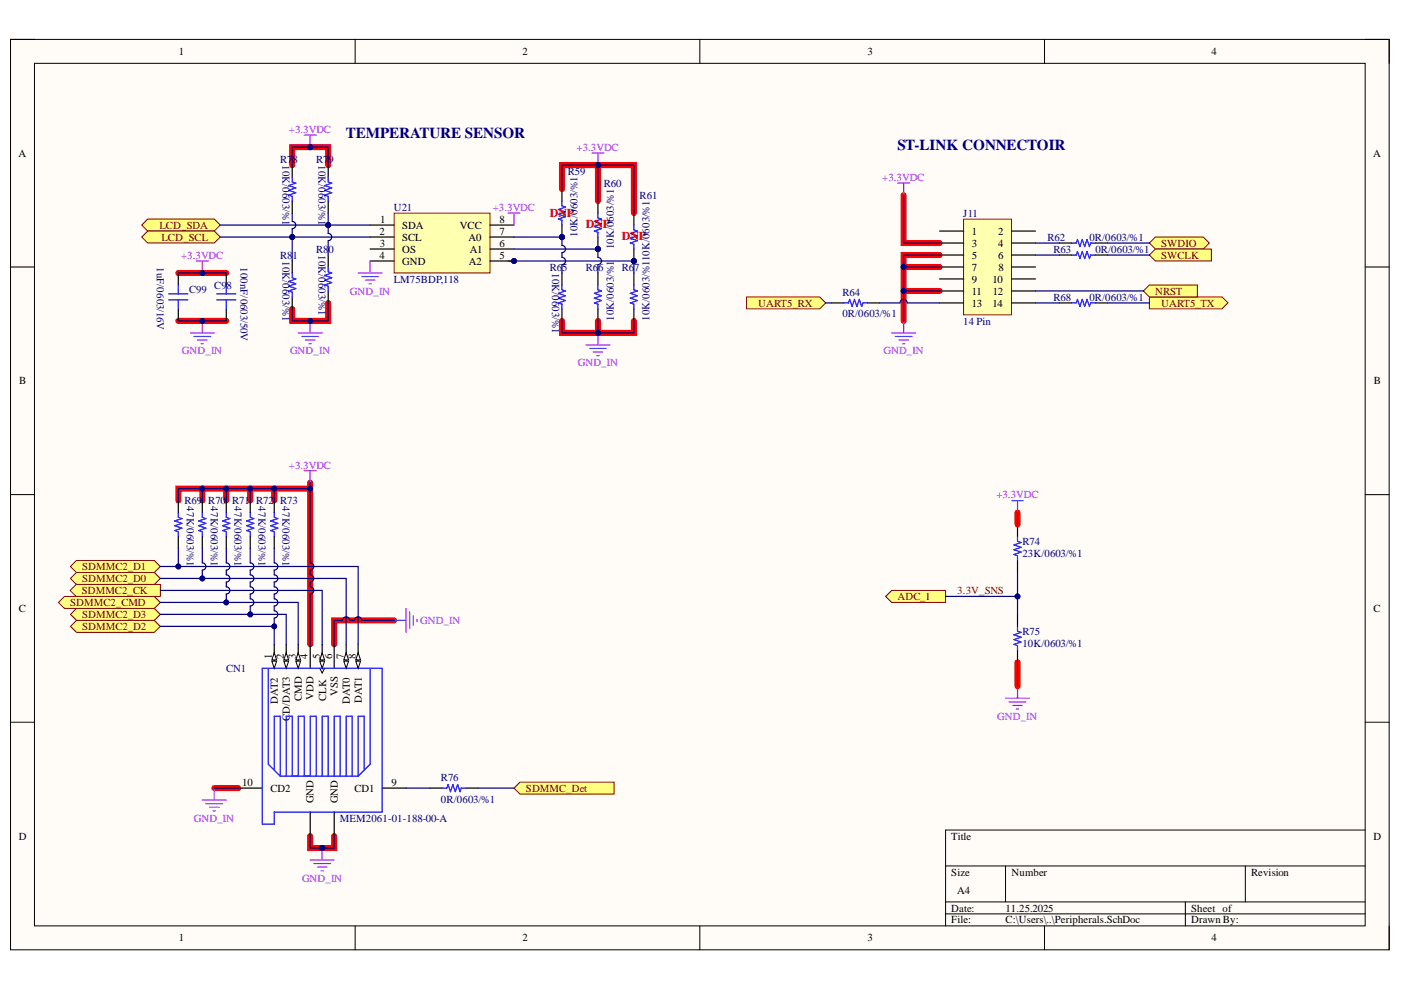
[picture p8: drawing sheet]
<svg xmlns="http://www.w3.org/2000/svg" width="297mm" height="210mm" viewBox="0 0 297 210" stroke-linecap="round" stroke-linejoin="round" font-family="sans-serif">
<defs><g id="words">
<g font-size="3.2" fill="#000080">
<text x="73.4" y="29.2">TEMPERATURE SENSOR</text>
<text x="190.3" y="31.8">ST-LINK CONNECTOIR</text>
</g>
<g font-size="2.5" fill="#f00">
<text x="116.6" y="45.9">DNP</text>
<text x="124.2" y="48.4">DNP</text>
<text x="131.8" y="51">DNP</text>
</g>
<g font-size="2.3">
<text x="37.9" y="11.7">1</text>
<text x="110.7" y="11.7">2</text>
<text x="183.9" y="11.7">3</text>
<text x="256.9" y="11.7">4</text>
<text x="3.9" y="33.3">A</text>
<text x="291.1" y="33.3">A</text>
<text x="80.6" y="47.3">1</text>
<text x="105.9" y="47.3">8</text>
<text x="80.5" y="49.8">2</text>
<text x="80.5" y="52.3">3</text>
<text x="85.3" y="48.5">SDA</text>
<text x="85.3" y="51.1">SCL</text>
<text x="85.3" y="53.6">OS</text>
<text x="97.5" y="48.5">VCC</text>
<text x="99.3" y="51.1">A0</text>
<text x="99.6" y="53.6">A1</text>
<text x="105.9" y="52.3">6</text>
<text x="105.9" y="49.8">7</text>
<text x="206" y="49.8">1</text>
<text x="206" y="52.3">3</text>
<text x="211.6" y="49.8">2</text>
<text x="211.6" y="52.3">4</text>
<text x="80.5" y="54.9">4</text>
<text x="85.3" y="56.1">GND</text>
<text x="99.4" y="56.1">A2</text>
<text x="105.9" y="54.9">5</text>
<text x="206" y="54.9">5</text>
<text x="206" y="57.4">7</text>
<text x="206" y="59.9">9</text>
<text x="210.4" y="59.9">10</text>
<text x="211.6" y="54.9">6</text>
<text x="211.7" y="57.4">8</text>
<text x="206" y="62.5">11</text>
<text x="206" y="65">13</text>
<text x="210.4" y="65">14</text>
<text x="210.5" y="62.5">12</text>
<text x="4.1" y="81.5">B</text>
<text x="291.3" y="81.5">B</text>
<text x="4" y="129.8">C</text>
<text x="291.2" y="129.8">C</text>
<text x="57.6" y="139.7" transform="rotate(-90 57.6 139.7)">1</text>
<text x="60.2" y="139.7" transform="rotate(-90 60.2 139.7)">2</text>
<text x="62.7" y="139.7" transform="rotate(-90 62.7 139.7)">3</text>
<text x="65.2" y="139.7" transform="rotate(-90 65.2 139.7)">4</text>
<text x="67.9" y="139.7" transform="rotate(-90 67.9 139.7)">5</text>
<text x="70.4" y="139.7" transform="rotate(-90 70.4 139.7)">6</text>
<text x="72.9" y="139.7" transform="rotate(-90 72.9 139.7)">7</text>
<text x="75.5" y="139.7" transform="rotate(-90 75.5 139.7)">8</text>
<text x="58.9" y="149.2" transform="rotate(-90 58.9 149.2)">DAT2</text>
<text x="64" y="148.6" transform="rotate(-90 64 148.6)">CMD</text>
<text x="66.5" y="148.4" transform="rotate(-90 66.5 148.4)">VDD</text>
<text x="69.1" y="148.6" transform="rotate(-90 69.1 148.6)">CLK</text>
<text x="71.7" y="147.5" transform="rotate(-90 71.7 147.5)">VSS</text>
<text x="74.2" y="149.2" transform="rotate(-90 74.2 149.2)">DAT0</text>
<text x="76.7" y="149" transform="rotate(-90 76.7 149)">DAT1</text>
<text x="61.4" y="152.9" transform="rotate(-90 61.4 152.9)">CD/DAT3</text>
<text x="51.4" y="166.6">10</text>
<text x="57.4" y="167.9">CD2</text>
<text x="75.1" y="167.9">CD1</text>
<text x="83" y="166.6">9</text>
<text x="66.5" y="170.4" transform="rotate(-90 66.5 170.4)">GND</text>
<text x="71.7" y="170.4" transform="rotate(-90 71.7 170.4)">GND</text>
<text x="4" y="178">D</text>
<text x="201.7" y="178">Title</text>
<text x="291.2" y="178">D</text>
<text x="201.7" y="185.7">Size</text>
<text x="214.5" y="185.7">Number</text>
<text x="265.2" y="185.7">Revision</text>
<text x="203" y="189.5">A4</text>
<text x="201.7" y="193.3">Date:</text>
<text x="201.7" y="195.8">File:</text>
<text x="213.2" y="193.3">11.25.2025</text>
<text x="213.2" y="195.8">C:\Users\..\Peripherals.SchDoc</text>
<text x="252.5" y="193.3">Sheet of</text>
<text x="252.5" y="195.8">Drawn By:</text>
<text x="37.9" y="199.6">1</text>
<text x="110.7" y="199.6">2</text>
<text x="183.9" y="199.6">3</text>
<text x="256.9" y="199.6">4</text>
</g>
<g font-size="2.3" fill="#90f">
<text x="61.3" y="28.1">+3.3VDC</text>
<text x="122.3" y="32">+3.3VDC</text>
<text x="187.1" y="38.4">+3.3VDC</text>
<text x="104.5" y="44.7">+3.3VDC</text>
<text x="38.4" y="54.9">+3.3VDC</text>
<text x="74.2" y="62.5">GND_IN</text>
<text x="38.6" y="75.2">GND_IN</text>
<text x="61.5" y="75.2">GND_IN</text>
<text x="122.5" y="77.7">GND_IN</text>
<text x="187.3" y="75.2">GND_IN</text>
<text x="61.3" y="99.3">+3.3VDC</text>
<text x="211.3" y="105.7">+3.3VDC</text>
<text x="89.1" y="132.3">GND_IN</text>
<text x="211.4" y="152.7">GND_IN</text>
<text x="41.1" y="174.2">GND_IN</text>
<text x="64" y="186.9">GND_IN</text>
</g>
<g font-size="2.3" fill="#000080">
<text x="59.4" y="34.6">R7</text>
<text x="59.9" y="35" transform="rotate(90 59.9 35)">10K/0603/%1</text>
<text x="62" y="34.6">8</text>
<text x="67" y="34.6">R7</text>
<text x="67.5" y="35" transform="rotate(90 67.5 35)">10K/0603/%1</text>
<text x="69.6" y="34.6">9</text>
<text x="120.4" y="37.1">R59</text>
<text x="128" y="39.6">R60</text>
<text x="83.5" y="44.7">U21</text>
<text x="135.6" y="42.2">R61</text>
<text x="204.2" y="46">J11</text>
<text x="67" y="53.6">R8</text>
<text x="69.6" y="53.6">0</text>
<text x="122.4" y="50.2" transform="rotate(-90 122.4 50.2)">10K/0603/%1</text>
<text x="130.1" y="52.8" transform="rotate(-90 130.1 52.8)">10K/0603/%1</text>
<text x="222.1" y="51.1">R62</text>
<text x="223.4" y="53.6">R63</text>
<text x="231" y="51.1">0R/0603/%1</text>
<text x="232.2" y="53.6">0R/0603/%1</text>
<text x="33.2" y="56.6" transform="rotate(90 33.2 56.6)">1uF/0603/16V</text>
<text x="51" y="56.6" transform="rotate(90 51 56.6)">100nF/0603/50V</text>
<text x="59.4" y="54.9">R8</text>
<text x="59.9" y="55.4" transform="rotate(90 59.9 55.4)">10K/0603/%1</text>
<text x="62" y="54.9">1</text>
<text x="67.5" y="54.1" transform="rotate(90 67.5 54.1)">10K/0603/%1</text>
<text x="83.5" y="59.9">LM75BDP,118</text>
<text x="116.6" y="57.4">R65</text>
<text x="117.1" y="57.9" transform="rotate(90 117.1 57.9)">10K/0603/%1</text>
<text x="124.2" y="57.4">R66</text>
<text x="131.8" y="57.4">R6</text>
<text x="134.4" y="57.4">7</text>
<text x="40.1" y="62.2">C99</text>
<text x="45.4" y="61.2">C98</text>
<text x="178.6" y="62.7">R64</text>
<text x="223.4" y="63.7">R68</text>
<text x="231" y="63.7">0R/0603/%1</text>
<text x="130.1" y="68.1" transform="rotate(-90 130.1 68.1)">10K/0603/%1</text>
<text x="137.7" y="68.1" transform="rotate(-90 137.7 68.1)">10K/0603/%110K/0603/%1</text>
<text x="178.6" y="67.3">0R/0603/%1</text>
<text x="204.2" y="68.8">14 Pin</text>
<text x="39.1" y="106.9">R69</text>
<text x="39.6" y="107.4" transform="rotate(90 39.6 107.4)">47K/0603/%1</text>
<text x="44.2" y="106.9">R70</text>
<text x="44.7" y="107.4" transform="rotate(90 44.7 107.4)">47K/0603/%1</text>
<text x="49.2" y="106.9">R71</text>
<text x="49.7" y="107.4" transform="rotate(90 49.7 107.4)">47K/0603/%1</text>
<text x="54.3" y="106.9">R72</text>
<text x="54.8" y="107.4" transform="rotate(90 54.8 107.4)">47K/0603/%1</text>
<text x="59.4" y="106.9">R73</text>
<text x="59.9" y="107.4" transform="rotate(90 59.9 107.4)">47K/0603/%1</text>
<text x="216.8" y="115.6">R74</text>
<text x="216.8" y="118.1">23K/0603/%1</text>
<text x="216.8" y="134.6">R75</text>
<text x="216.8" y="137.1">10K/0603/%1</text>
<text x="48" y="142.5">CN1</text>
<text x="93.5" y="165.6">R76</text>
<text x="93.5" y="170.2">0R/0603/%1</text>
<text x="72.1" y="174.2">MEM2061-01-188-00-A</text>
</g>
<g font-size="2.3" fill="#800000">
<text x="33.8" y="48.5">LCD_SDA</text>
<text x="34.3" y="51.1">LCD_SCL</text>
<text x="246.2" y="52.3">SWDIO</text>
<text x="246.2" y="54.9">SWCLK</text>
<text x="160.7" y="65">UART5_RX</text>
<text x="244.9" y="62.5">NRST</text>
<text x="246.2" y="65">UART5_TX</text>
<text x="17.3" y="126">SDMMC2_CK</text>
<text x="17.4" y="123.4">SDMMC2_D0</text>
<text x="17.4" y="120.9">SDMMC2_D1</text>
<text x="203" y="126">3.3V_SNS</text>
<text x="14.9" y="128.5">SDMMC2_CMD</text>
<text x="17.4" y="131">SDMMC2_D3</text>
<text x="190.3" y="127.2">ADC_1</text>
<text x="17.4" y="133.6">SDMMC2_D2</text>
<text x="111.5" y="167.9">SDMMC_Det</text>
</g>
</g></defs>
<path d="M2.2 8.4h292.3v193h-292.3z" fill-rule="evenodd" fill="#fffcf8"/>
<path d="M2.2 8.4h292.3v193h-292.3z" fill="none" stroke="#000" stroke-width=".21"/>
<path d="M7.3 13.4h282.1v182.9h-282.1z" fill-rule="evenodd" fill="#fffcf8"/>
<g fill="none" stroke="#000" stroke-width=".21">
<path d="M2.2 8.3h5.1M7.3 13.4h282.1v182.9h-282.1zM75.3 8.3v5.1M148.4 8.3v5.1M221.5 8.4v5M289.4 8.4h5.1v5M2.2 56.6h5.1M289.4 56.6h5.1M2.2 104.9h5.1M289.4 104.9h5.1M2.2 153.1h5.1M289.4 153.1h5.1"/>
<path d="M289.4 176h-88.9v20.3M75.3 196.3v5.1M148.4 196.3v5.1M200.5 183.6h88.9M200.5 191.2h88.9M200.5 193.8h88.9M213.2 183.6v7.6M221.5 196.3v5.1M251.3 191.2v5.1M264 183.6v7.6M294.5 196.3v5.1"/>
</g>
<g fill="none" stroke="#f00" stroke-width="1.3">
<path d="M62 35v-3.8h7.6v3.8M126.8 35v7.6M37.8 57.9h10.2M119.1 40.1v-5.1h15.3v10.2M191.6 41.4v10.1h7.6M191.6 56.6h7.6M199.2 54.1h-7.6v13.9M37.8 68h10.2M69.6 64.2v3.8h-7.6v-2.5M119.1 68v2.6h15.3v-2.6M126.8 68v2.6M191.6 61.7h7.6"/>
<path d="M42.9 103.6v2.5M48 103.6v2.5M53.1 103.6v2.5M58.1 103.6v2.5M65.8 102.3v34.3M65.8 103.6h-28v2.5M215.7 108.7v2.5M83.6 131.5h-12.7v5.1M215.7 140.4v5.1M45.4 167.1h5.1M65.8 177.3v2.5h5.1v-2.5"/>
</g>
<circle cx="109" cy="55.3" r=".51" fill="#000080"/>
<circle cx="109" cy="55.3" r=".51" fill="none" stroke="#000080" stroke-width=".21"/>
<path d="M83.6 45.2h20.3v12.7h-20.3z" fill-rule="evenodd" fill="#ffffb0"/>
<path d="M83.6 45.2h20.3v12.7h-20.3z" fill="none" stroke="#800000" stroke-width=".21"/>
<path d="M78.5 47.7h5.1M78.5 50.3h5.1M78.5 52.8h5.1M78.5 55.3h5.1M103.9 55.3h5.1" fill="none" stroke="#000" stroke-width=".25"/>
<circle cx="109" cy="55.3" r=".51" fill="#000080"/>
<circle cx="109" cy="55.3" r=".51" fill="none" stroke="#000080" stroke-width=".21"/>
<path d="M103.9 52.8h5.1M103.9 50.3h5.1M103.9 47.7h5.1" fill="none" stroke="#000" stroke-width=".25"/>
<path d="M75.9 57.9h5.1M76.7 58.6h3.6M77.5 59.4h2M78.5 55.3v2.6M107.7 45.2h2.6M109 45.2v2.5M78.2 60.2h.5" fill="none" stroke="#90f" stroke-width=".25"/>
<path d="M14.9 122.6l1.3-1.2h16.5l1.3 1.2-1.3 1.3h-16.5z" fill-rule="evenodd" fill="#ffff80"/>
<path d="M14.9 122.6l1.3-1.2h16.5l1.3 1.2-1.3 1.3h-16.5z" fill="none" stroke="#800000" stroke-width=".21"/>
<path d="M14.9 120.1l1.3-1.3h16.5l1.3 1.3-1.3 1.3h-16.5z" fill-rule="evenodd" fill="#ffff80"/>
<path d="M14.9 120.1l1.3-1.3h16.5l1.3 1.3-1.3 1.3h-16.5z" fill="none" stroke="#800000" stroke-width=".21"/>
<path d="M14.9 132.8l1.3-1.3h16.5l1.3 1.3-1.3 1.3h-16.5z" fill-rule="evenodd" fill="#ffff80"/>
<path d="M14.9 132.8l1.3-1.3h16.5l1.3 1.3-1.3 1.3h-16.5z" fill="none" stroke="#800000" stroke-width=".21"/>
<path d="M14.9 130.3l1.3-1.3h16.5l1.3 1.3-1.3 1.2h-16.5z" fill-rule="evenodd" fill="#ffff80"/>
<path d="M14.9 130.3l1.3-1.3h16.5l1.3 1.3-1.3 1.2h-16.5z" fill="none" stroke="#800000" stroke-width=".21"/>
<path d="M13.7 126.5h19l1.3 1.2-1.3 1.3h-19l-1.3-1.3z" fill-rule="evenodd" fill="#ffff80"/>
<path d="M13.7 126.5h19l1.3 1.2-1.3 1.3h-19l-1.3-1.3z" fill="none" stroke="#800000" stroke-width=".21"/>
<path d="M14.9 125.2l1.2-1.3h17.9v2.6h-17.9z" fill-rule="evenodd" fill="#ffff80"/>
<path d="M14.9 125.2l1.2-1.3h17.9v2.6h-17.9z" fill="none" stroke="#800000" stroke-width=".21"/>
<path d="M65.8 136.6v5.1M73.4 136.6v5.1" fill="none" stroke="#000" stroke-width=".25"/>
<path d="M72.9 140.2h1l-.5 1.5z" fill="#f8fcff"/>
<path d="M72.9 140.2h1l-.5 1.5z" fill="none" stroke="#000" stroke-width=".21"/>
<path d="M73.4 138.4l.5 1.5h-1z" fill="#f8fcff"/>
<path d="M73.4 138.4l.5 1.5h-1z" fill="none" stroke="#000" stroke-width=".21"/>
<path d="M75.9 136.6v5.1" fill="none" stroke="#000" stroke-width=".25"/>
<path d="M75.4 140.2h1l-.5 1.5z" fill="#f8fcff"/>
<path d="M75.4 140.2h1l-.5 1.5z" fill="none" stroke="#000" stroke-width=".21"/>
<path d="M75.9 138.4l.5 1.5h-1z" fill="#f8fcff"/>
<path d="M75.9 138.4l.5 1.5h-1z" fill="none" stroke="#000" stroke-width=".21"/>
<path d="M58.1 136.6v5.1" fill="none" stroke="#000" stroke-width=".25"/>
<path d="M57.6 140.2h1.1l-.6 1.5z" fill="#f8fcff"/>
<path d="M57.6 140.2h1.1l-.6 1.5z" fill="none" stroke="#000" stroke-width=".21"/>
<path d="M58.1 138.4l.6 1.5h-1.1z" fill="#f8fcff"/>
<path d="M58.1 138.4l.6 1.5h-1.1z" fill="none" stroke="#000" stroke-width=".21"/>
<path d="M60.7 136.6v5.1" fill="none" stroke="#000" stroke-width=".25"/>
<path d="M60.2 140.2h1l-.5 1.5z" fill="#f8fcff"/>
<path d="M60.2 140.2h1l-.5 1.5z" fill="none" stroke="#000" stroke-width=".21"/>
<path d="M60.7 138.4l.5 1.5h-1z" fill="#f8fcff"/>
<path d="M60.7 138.4l.5 1.5h-1z" fill="none" stroke="#000" stroke-width=".21"/>
<path d="M63.2 136.6v5.1" fill="none" stroke="#000" stroke-width=".25"/>
<path d="M62.7 140.2h1l-.5 1.5z" fill="#f8fcff"/>
<path d="M62.7 140.2h1l-.5 1.5z" fill="none" stroke="#000" stroke-width=".21"/>
<path d="M63.2 138.4l.5 1.5h-1z" fill="#f8fcff"/>
<path d="M63.2 138.4l.5 1.5h-1z" fill="none" stroke="#000" stroke-width=".21"/>
<path d="M68.3 136.6v5.1" fill="none" stroke="#000" stroke-width=".25"/>
<path d="M67.8 140.2h1l-.5 1.5z" fill="#f8fcff"/>
<path d="M67.8 140.2h1l-.5 1.5z" fill="none" stroke="#000" stroke-width=".21"/>
<path d="M68.3 138.4l.5 1.5h-1z" fill="#f8fcff"/>
<path d="M68.3 138.4l.5 1.5h-1zM67.8 141.7l.5 1 .5-1" fill="none" stroke="#000" stroke-width=".21"/>
<path d="M70.9 136.6v5.1M50.5 167.1h5.1M65.8 172.2v5.1M70.9 172.2v5.1M81 167.1h5.1" fill="none" stroke="#000" stroke-width=".25"/>
<path d="M55.6 141.7h25.4v30.5h-22.9v2.5h-2.5zM56.9 141.7v20.3l2.5 2.6M78.5 141.7v20.3l-2.6 2.6M58.1 163.3v-11.4h1.3v12.7M59.4 164.6h16.5M60.7 164.6v-12.7h1.3v12.7M63.2 164.6v-12.7h1.3v12.7M65.8 164.6v-12.7h1.2v12.7M68.3 164.6v-12.7h1.3v12.7M70.9 164.6v-12.7h1.2v12.7M73.4 164.6v-12.7h1.3v12.7M77.2 163.3v-11.4h-1.3v12.7" fill="none" stroke="#00f" stroke-width=".25"/>
<path d="M64.5 99.8h2.5M65.8 99.8v2.5M68.3 179.8v2.5M65.8 182.3h5.1M66.5 183.1h3.6M67.3 183.9h2M68.1 184.6h.5" fill="none" stroke="#90f" stroke-width=".25"/>
<circle cx="68.3" cy="179.8" r=".51" fill="#000080"/>
<circle cx="68.3" cy="179.8" r=".51" fill="none" stroke="#000080" stroke-width=".21"/>
<path d="M83.6 131.5h2.5M86.1 129v5.1M86.9 129.8v3.5M87.6 130.5v2.1M88.4 131.3v.5M42.9 169.6h5.1M43.7 170.4h3.5M44.4 171.2h2.1M45.2 171.9h.5M45.4 167.1v2.5" fill="none" stroke="#90f" stroke-width=".25"/>
<path d="M37.8 106.1v2.6M37.8 113.8v2.5M42.9 106.1v2.6M42.9 113.8v2.5M48 106.1v2.6M48 113.8v2.5M53.1 106.1v2.6M53.1 113.8v2.5M58.1 106.1v2.6M58.1 113.8v2.5M91.2 167.1h2.5M98.8 167.1h2.6" fill="none" stroke="#000" stroke-width=".25"/>
<path d="M37.8 108.7v1l.8 .2-1.6 .6 1.6 .5-1.6 .5 1.6 .5-1.6 .5 .8 .2v1.1M42.9 108.7v1l.8 .2-1.6 .6 1.6 .5-1.6 .5 1.6 .5-1.6 .5 .8 .2v1.1M48 108.7v1l.7 .2-1.5 .6 1.5 .5-1.5 .5 1.5 .5-1.5 .5 .8 .2v1.1M53.1 108.7v1l.7 .2-1.5 .6 1.5 .5-1.5 .5 1.5 .5-1.5 .5 .8 .2v1.1M58.1 108.7v1l.8 .2-1.5 .6 1.5 .5-1.5 .5 1.5 .5-1.5 .5 .7 .2v1.1M93.7 167.1h1l.3-.8 .5 1.6 .5-1.6 .5 1.6 .5-1.6 .5 1.6 .3-.8h1" fill="none" stroke="#00f" stroke-width=".25"/>
<path d="M109 167.1l1.3-1.3h19.9v2.6h-19.9z" fill-rule="evenodd" fill="#ffff80"/>
<path d="M109 167.1l1.3-1.3h19.9v2.6h-19.9z" fill="none" stroke="#800000" stroke-width=".21"/>
<path d="M243.7 51.5l1.3-1.2h10.1l1.3 1.2-1.3 1.3h-10.1z" fill-rule="evenodd" fill="#ffff80"/>
<path d="M243.7 51.5l1.3-1.2h10.1l1.3 1.2-1.3 1.3h-10.1z" fill="none" stroke="#800000" stroke-width=".21"/>
<path d="M243.7 54.1l1.3-1.3h11.8v2.5h-11.8z" fill-rule="evenodd" fill="#ffff80"/>
<path d="M243.7 54.1l1.3-1.3h11.8v2.5h-11.8z" fill="none" stroke="#800000" stroke-width=".21"/>
<path d="M204.3 46.5h10.2v20.3h-10.2z" fill-rule="evenodd" fill="#ffffb0"/>
<path d="M204.3 46.5h10.2v20.3h-10.2z" fill="none" stroke="#800000" stroke-width=".21"/>
<g fill="none" stroke="#000" stroke-width=".25">
<path d="M199.2 49h5.1M199.2 51.5h5.1M199.2 54.1h5.1M199.2 56.6h5.1M199.2 59.1h5.1M214.5 49h5M214.5 51.5h5M214.5 54.1h5M214.5 56.6h5M214.5 59.1h5M199.2 61.7h5.1M199.2 64.2h5.1"/>
<path d="M214.5 61.7h5M214.5 64.2h5"/>
</g>
<path d="M189 70.6h5.1M189.8 71.3h3.6M190.6 72.1h2M191.3 72.9h.5M191.6 68v2.6" fill="none" stroke="#90f" stroke-width=".25"/>
<path d="M158.3 63h15.5l1.3 1.2-1.3 1.3h-15.5z" fill-rule="evenodd" fill="#ffff80"/>
<path d="M158.3 63h15.5l1.3 1.2-1.3 1.3h-15.5z" fill="none" stroke="#800000" stroke-width=".21"/>
<path d="M243.7 63h15.4l1.3 1.2-1.3 1.3h-15.4z" fill-rule="evenodd" fill="#ffff80"/>
<path d="M243.7 63h15.4l1.3 1.2-1.3 1.3h-15.4z" fill="none" stroke="#800000" stroke-width=".21"/>
<path d="M176.3 64.2h2.6M184 64.2h2.5M224.6 64.2h2.6M232.3 64.2h2.5" fill="none" stroke="#000" stroke-width=".25"/>
<path d="M178.9 64.2h1l.2-.7 .6 1.5 .5-1.5 .5 1.5 .5-1.5 .5 1.5 .2-.8h1.1M227.2 64.2h1l.2-.7 .6 1.5 .5-1.5 .5 1.5 .5-1.5 .5 1.5 .2-.8h1.1" fill="none" stroke="#00f" stroke-width=".25"/>
<path d="M190.3 38.8h2.6M191.6 38.8v2.6" fill="none" stroke="#90f" stroke-width=".25"/>
<path d="M34 132.8h24.1v3.8" fill="none" stroke="#000080" stroke-width=".25"/>
<circle cx="58.1" cy="132.8" r=".51" fill="#000080"/>
<circle cx="58.1" cy="132.8" r=".51" fill="none" stroke="#000080" stroke-width=".21"/>
<path d="M34 130.3h26.7v6.3" fill="none" stroke="#000080" stroke-width=".25"/>
<circle cx="53.1" cy="130.3" r=".51" fill="#000080"/>
<circle cx="53.1" cy="130.3" r=".51" fill="none" stroke="#000080" stroke-width=".21"/>
<path d="M34 127.7h29.2v8.9" fill="none" stroke="#000080" stroke-width=".25"/>
<circle cx="48" cy="127.7" r=".51" fill="#000080"/>
<circle cx="48" cy="127.7" r=".51" fill="none" stroke="#000080" stroke-width=".21"/>
<path d="M34 125.2h34.3v11.4M34 122.6h39.4v14" fill="none" stroke="#000080" stroke-width=".25"/>
<circle cx="42.9" cy="122.6" r=".51" fill="#000080"/>
<circle cx="42.9" cy="122.6" r=".51" fill="none" stroke="#000080" stroke-width=".21"/>
<path d="M34 120.1h41.9v16.5" fill="none" stroke="#000080" stroke-width=".25"/>
<circle cx="37.8" cy="120.1" r=".51" fill="#000080"/>
<circle cx="37.8" cy="120.1" r=".51" fill="none" stroke="#000080" stroke-width=".21"/>
<path d="M65.8 177.3v2.5h2.5" fill="none" stroke="#000080" stroke-width=".25"/>
<circle cx="68.3" cy="179.8" r=".51" fill="#000080"/>
<circle cx="68.3" cy="179.8" r=".51" fill="none" stroke="#000080" stroke-width=".21"/>
<path d="M70.9 177.3v2.5h-2.6" fill="none" stroke="#000080" stroke-width=".25"/>
<circle cx="68.3" cy="179.8" r=".51" fill="#000080"/>
<circle cx="68.3" cy="179.8" r=".51" fill="none" stroke="#000080" stroke-width=".21"/>
<path d="M65.8 102.3v17a.76 .76 0 0 1 .7 .8 .76 .76 0 0 1-.7 .8v1a.76 .76 0 0 1 .7 .7 .76 .76 0 0 1-.7 .8v1a.76 .76 0 0 1 .7 .8 .76 .76 0 0 1-.7 .7v10.7" fill="none" stroke="#000080" stroke-width=".25"/>
<circle cx="65.8" cy="103.6" r=".51" fill="#000080"/>
<circle cx="65.8" cy="103.6" r=".51" fill="none" stroke="#000080" stroke-width=".21"/>
<path d="M37.8 116.3v3.8M83.6 131.5h-6.9a.76 .76 0 0 0-.8-.7 .76 .76 0 0 0-.7 .7h-1a.76 .76 0 0 0-.8-.7 .76 .76 0 0 0-.8 .7h-1.7v5.1" fill="none" stroke="#000080" stroke-width=".25"/>
<circle cx="37.8" cy="120.1" r=".51" fill="#000080"/>
<circle cx="37.8" cy="120.1" r=".51" fill="none" stroke="#000080" stroke-width=".21"/>
<path d="M42.9 116.3v3a.76 .76 0 0 1 .8 .8 .76 .76 0 0 1-.8 .8v1.7" fill="none" stroke="#000080" stroke-width=".25"/>
<circle cx="42.9" cy="122.6" r=".51" fill="#000080"/>
<circle cx="42.9" cy="122.6" r=".51" fill="none" stroke="#000080" stroke-width=".21"/>
<path d="M48 116.3v3a.76 .76 0 0 1 .7 .8 .76 .76 0 0 1-.7 .8v1a.76 .76 0 0 1 .7 .7 .76 .76 0 0 1-.7 .8v1a.76 .76 0 0 1 .7 .8 .76 .76 0 0 1-.7 .7v1.8" fill="none" stroke="#000080" stroke-width=".25"/>
<circle cx="48" cy="127.7" r=".51" fill="#000080"/>
<circle cx="48" cy="127.7" r=".51" fill="none" stroke="#000080" stroke-width=".21"/>
<path d="M53.1 116.3v3a.76 .76 0 0 1 .7 .8 .76 .76 0 0 1-.7 .8v1a.76 .76 0 0 1 .7 .7 .76 .76 0 0 1-.7 .8v1a.76 .76 0 0 1 .7 .8 .76 .76 0 0 1-.7 .7v1.1a.76 .76 0 0 1 .7 .7 .76 .76 0 0 1-.7 .8v1.8" fill="none" stroke="#000080" stroke-width=".25"/>
<circle cx="53.1" cy="130.3" r=".51" fill="#000080"/>
<circle cx="53.1" cy="130.3" r=".51" fill="none" stroke="#000080" stroke-width=".21"/>
<path d="M58.1 116.3v3a.76 .76 0 0 1 .8 .8 .76 .76 0 0 1-.8 .8v1a.76 .76 0 0 1 .8 .7 .76 .76 0 0 1-.8 .8v1a.76 .76 0 0 1 .8 .8 .76 .76 0 0 1-.8 .7v1.1a.76 .76 0 0 1 .8 .7 .76 .76 0 0 1-.8 .8v1a.76 .76 0 0 1 .8 .8 .76 .76 0 0 1-.8 .7v1.8" fill="none" stroke="#000080" stroke-width=".25"/>
<circle cx="58.1" cy="132.8" r=".51" fill="#000080"/>
<circle cx="58.1" cy="132.8" r=".51" fill="none" stroke="#000080" stroke-width=".21"/>
<path d="M42.9 103.6v2.5" fill="none" stroke="#000080" stroke-width=".25"/>
<circle cx="42.9" cy="103.6" r=".51" fill="#000080"/>
<circle cx="42.9" cy="103.6" r=".51" fill="none" stroke="#000080" stroke-width=".21"/>
<path d="M48 103.6v2.5" fill="none" stroke="#000080" stroke-width=".25"/>
<circle cx="48" cy="103.6" r=".51" fill="#000080"/>
<circle cx="48" cy="103.6" r=".51" fill="none" stroke="#000080" stroke-width=".21"/>
<path d="M53.1 103.6v2.5" fill="none" stroke="#000080" stroke-width=".25"/>
<circle cx="53.1" cy="103.6" r=".51" fill="#000080"/>
<circle cx="53.1" cy="103.6" r=".51" fill="none" stroke="#000080" stroke-width=".21"/>
<path d="M58.1 103.6v2.5" fill="none" stroke="#000080" stroke-width=".25"/>
<circle cx="58.1" cy="103.6" r=".51" fill="#000080"/>
<circle cx="58.1" cy="103.6" r=".51" fill="none" stroke="#000080" stroke-width=".21"/>
<path d="M65.8 103.6h-28v2.5" fill="none" stroke="#000080" stroke-width=".25"/>
<circle cx="42.9" cy="103.6" r=".51" fill="#000080"/>
<circle cx="42.9" cy="103.6" r=".51" fill="none" stroke="#000080" stroke-width=".21"/>
<circle cx="48" cy="103.6" r=".51" fill="#000080"/>
<circle cx="48" cy="103.6" r=".51" fill="none" stroke="#000080" stroke-width=".21"/>
<circle cx="53.1" cy="103.6" r=".51" fill="#000080"/>
<circle cx="53.1" cy="103.6" r=".51" fill="none" stroke="#000080" stroke-width=".21"/>
<circle cx="58.1" cy="103.6" r=".51" fill="#000080"/>
<circle cx="58.1" cy="103.6" r=".51" fill="none" stroke="#000080" stroke-width=".21"/>
<circle cx="65.8" cy="103.6" r=".51" fill="#000080"/>
<circle cx="65.8" cy="103.6" r=".51" fill="none" stroke="#000080" stroke-width=".21"/>
<path d="M199.2 54.1h-7.6v13.9M45.4 167.1h5.1M86.1 167.1h5.1M101.4 167.1h7.6" fill="none" stroke="#000080" stroke-width=".25"/>
<circle cx="191.6" cy="56.6" r=".51" fill="#000080"/>
<circle cx="191.6" cy="56.6" r=".51" fill="none" stroke="#000080" stroke-width=".21"/>
<circle cx="191.6" cy="61.7" r=".51" fill="#000080"/>
<circle cx="191.6" cy="61.7" r=".51" fill="none" stroke="#000080" stroke-width=".21"/>
<path d="M191.6 41.4v10.1h7.6M191.6 56.6h7.6M175.1 64.2h1.2M186.5 64.2h4.3a.76 .76 0 0 1 .8-.7 .76 .76 0 0 1 .7 .7h6.9M219.5 64.2h5.1M234.8 64.2h8.9" fill="none" stroke="#000080" stroke-width=".25"/>
<circle cx="191.6" cy="56.6" r=".51" fill="#000080"/>
<circle cx="191.6" cy="56.6" r=".51" fill="none" stroke="#000080" stroke-width=".21"/>
<path d="M191.6 61.7h7.6" fill="none" stroke="#000080" stroke-width=".25"/>
<circle cx="191.6" cy="61.7" r=".51" fill="#000080"/>
<circle cx="191.6" cy="61.7" r=".51" fill="none" stroke="#000080" stroke-width=".21"/>
<path d="M242.4 61.7l1.3-1.3h10.2v2.6h-10.2z" fill-rule="evenodd" fill="#ffff80"/>
<path d="M242.4 61.7l1.3-1.3h10.2v2.6h-10.2z" fill="none" stroke="#800000" stroke-width=".21"/>
<path d="M219.5 54.1h5.1M219.5 51.5h5.1M234.8 54.1h8.9M234.8 51.5h8.9M219.5 61.7h22.9" fill="none" stroke="#000080" stroke-width=".25"/>
<path d="M224.6 54.1h2.6M224.6 51.5h2.6M232.3 54.1h2.5M232.3 51.5h2.5" fill="none" stroke="#000" stroke-width=".25"/>
<path d="M227.2 54.1h1l.2-.8 .6 1.5 .5-1.5 .5 1.5 .5-1.5 .5 1.5 .2-.7h1.1M227.2 51.5h1l.2-.7 .6 1.5 .5-1.5 .5 1.5 .5-1.5 .5 1.5 .2-.8h1.1" fill="none" stroke="#00f" stroke-width=".25"/>
<path d="M41.6 55.3h2.6M42.9 55.3v2.6" fill="none" stroke="#90f" stroke-width=".25"/>
<circle cx="42.9" cy="57.9" r=".51" fill="#000080"/>
<circle cx="42.9" cy="57.9" r=".51" fill="none" stroke="#000080" stroke-width=".21"/>
<path d="M40.4 70.6h5M41.1 71.3h3.6M41.9 72.1h2M42.6 72.9h.5M42.9 68v2.6" fill="none" stroke="#90f" stroke-width=".25"/>
<circle cx="42.9" cy="68" r=".51" fill="#000080"/>
<circle cx="42.9" cy="68" r=".51" fill="none" stroke="#000080" stroke-width=".21"/>
<path d="M37.8 57.9v2.5M48 57.9v2.5M37.8 65.5v2.5M48 65.5v2.5" fill="none" stroke="#000" stroke-width=".25"/>
<path d="M35.8 62.3h4M35.8 63.6h4M37.8 60.4v1.9M37.8 63.6v1.9M45.9 62.3h4.1M45.9 63.6h4.1M48 60.4v1.9M48 63.6v1.9" fill="none" stroke="#00f" stroke-width=".25"/>
<path d="M37.8 57.9h10.2" fill="none" stroke="#000080" stroke-width=".25"/>
<circle cx="42.9" cy="57.9" r=".51" fill="#000080"/>
<circle cx="42.9" cy="57.9" r=".51" fill="none" stroke="#000080" stroke-width=".21"/>
<path d="M37.8 68h10.2" fill="none" stroke="#000080" stroke-width=".25"/>
<circle cx="42.9" cy="68" r=".51" fill="#000080"/>
<circle cx="42.9" cy="68" r=".51" fill="none" stroke="#000080" stroke-width=".21"/>
<path d="M109 50.3h10.1" fill="none" stroke="#000080" stroke-width=".25"/>
<circle cx="119.1" cy="50.3" r=".51" fill="#000080"/>
<circle cx="119.1" cy="50.3" r=".51" fill="none" stroke="#000080" stroke-width=".21"/>
<path d="M107.7 55.3h26.7" fill="none" stroke="#000080" stroke-width=".25"/>
<circle cx="109" cy="55.3" r=".51" fill="#000080"/>
<circle cx="109" cy="55.3" r=".51" fill="none" stroke="#000080" stroke-width=".21"/>
<circle cx="134.4" cy="55.3" r=".51" fill="#000080"/>
<circle cx="134.4" cy="55.3" r=".51" fill="none" stroke="#000080" stroke-width=".21"/>
<circle cx="119.1" cy="50.3" r=".51" fill="#000080"/>
<circle cx="119.1" cy="50.3" r=".51" fill="none" stroke="#000080" stroke-width=".21"/>
<path d="M119.1 47.7v2.6" fill="none" stroke="#000" stroke-width=".25"/>
<circle cx="119.1" cy="50.3" r=".51" fill="#000080"/>
<circle cx="119.1" cy="50.3" r=".51" fill="none" stroke="#000080" stroke-width=".21"/>
<path d="M119.1 40.1v2.5" fill="none" stroke="#000" stroke-width=".25"/>
<path d="M119.1 42.6v1.1l.8 .2-1.5 .5 1.5 .5-1.5 .5 1.5 .5-1.5 .5 .7 .3v1" fill="none" stroke="#00f" stroke-width=".25"/>
<path d="M109 52.8h17.8" fill="none" stroke="#000080" stroke-width=".25"/>
<circle cx="126.8" cy="52.8" r=".51" fill="#000080"/>
<circle cx="126.8" cy="52.8" r=".51" fill="none" stroke="#000080" stroke-width=".21"/>
<circle cx="126.8" cy="52.8" r=".51" fill="#000080"/>
<circle cx="126.8" cy="52.8" r=".51" fill="none" stroke="#000080" stroke-width=".21"/>
<path d="M126.8 50.3v2.5" fill="none" stroke="#000" stroke-width=".25"/>
<circle cx="126.8" cy="52.8" r=".51" fill="#000080"/>
<circle cx="126.8" cy="52.8" r=".51" fill="none" stroke="#000080" stroke-width=".21"/>
<path d="M126.8 42.6v2.6" fill="none" stroke="#000" stroke-width=".25"/>
<path d="M126.8 45.2v1l.7 .2-1.5 .6 1.5 .5-1.5 .5 1.5 .5-1.5 .5 .8 .2v1.1" fill="none" stroke="#00f" stroke-width=".25"/>
<circle cx="134.4" cy="55.3" r=".51" fill="#000080"/>
<circle cx="134.4" cy="55.3" r=".51" fill="none" stroke="#000080" stroke-width=".21"/>
<path d="M134.4 52.8v2.5" fill="none" stroke="#000" stroke-width=".25"/>
<circle cx="134.4" cy="55.3" r=".51" fill="#000080"/>
<circle cx="134.4" cy="55.3" r=".51" fill="none" stroke="#000080" stroke-width=".21"/>
<path d="M119.1 57.9v2.5M126.8 57.9v2.5M134.4 45.2v2.5M134.4 57.9v2.5M119.1 65.5v2.5M126.8 65.5v2.5M134.4 65.5v2.5" fill="none" stroke="#000" stroke-width=".25"/>
<path d="M134.4 47.7v1l.8 .3-1.6 .5 1.6 .5-1.6 .5 1.6 .5-1.6 .5 .8 .3v1M119.1 60.4v1l.8 .3-1.5 .5 1.5 .5-1.5 .5 1.5 .5-1.5 .5 .7 .3v1M126.8 60.4v1l.7 .3-1.5 .5 1.5 .5-1.5 .5 1.5 .5-1.5 .5 .8 .3v1M134.4 60.4v1l.8 .3-1.6 .5 1.6 .5-1.6 .5 1.6 .5-1.6 .5 .8 .3v1" fill="none" stroke="#00f" stroke-width=".25"/>
<path d="M126.8 52.8v1.8a.76 .76 0 0 1 .7 .7 .76 .76 0 0 1-.7 .8v1.8" fill="none" stroke="#000080" stroke-width=".25"/>
<circle cx="126.8" cy="52.8" r=".51" fill="#000080"/>
<circle cx="126.8" cy="52.8" r=".51" fill="none" stroke="#000080" stroke-width=".21"/>
<path d="M119.1 50.3v1.7a.76 .76 0 0 1 .8 .8 .76 .76 0 0 1-.8 .8v1a.76 .76 0 0 1 .8 .7 .76 .76 0 0 1-.8 .8v1.8" fill="none" stroke="#000080" stroke-width=".25"/>
<circle cx="119.1" cy="50.3" r=".51" fill="#000080"/>
<circle cx="119.1" cy="50.3" r=".51" fill="none" stroke="#000080" stroke-width=".21"/>
<path d="M134.4 55.3v2.6" fill="none" stroke="#000080" stroke-width=".25"/>
<circle cx="134.4" cy="55.3" r=".51" fill="#000080"/>
<circle cx="134.4" cy="55.3" r=".51" fill="none" stroke="#000080" stroke-width=".21"/>
<path d="M124.2 73.1h5.1M125 73.9h3.6M125.8 74.6h2M126.5 75.4h.5M126.8 70.6v2.5" fill="none" stroke="#90f" stroke-width=".25"/>
<circle cx="126.8" cy="70.6" r=".51" fill="#000080"/>
<circle cx="126.8" cy="70.6" r=".51" fill="none" stroke="#000080" stroke-width=".21"/>
<path d="M126.8 68v2.6" fill="none" stroke="#000080" stroke-width=".25"/>
<circle cx="126.8" cy="70.6" r=".51" fill="#000080"/>
<circle cx="126.8" cy="70.6" r=".51" fill="none" stroke="#000080" stroke-width=".21"/>
<path d="M119.1 68v2.6h15.3v-2.6" fill="none" stroke="#000080" stroke-width=".25"/>
<circle cx="126.8" cy="70.6" r=".51" fill="#000080"/>
<circle cx="126.8" cy="70.6" r=".51" fill="none" stroke="#000080" stroke-width=".21"/>
<path d="M125.5 32.5h2.5M126.8 32.5v2.5" fill="none" stroke="#90f" stroke-width=".25"/>
<circle cx="126.8" cy="35" r=".51" fill="#000080"/>
<circle cx="126.8" cy="35" r=".51" fill="none" stroke="#000080" stroke-width=".21"/>
<path d="M119.1 40.1v-5.1h15.3v10.2" fill="none" stroke="#000080" stroke-width=".25"/>
<circle cx="126.8" cy="35" r=".51" fill="#000080"/>
<circle cx="126.8" cy="35" r=".51" fill="none" stroke="#000080" stroke-width=".21"/>
<path d="M126.8 35v7.6" fill="none" stroke="#000080" stroke-width=".25"/>
<circle cx="126.8" cy="35" r=".51" fill="#000080"/>
<circle cx="126.8" cy="35" r=".51" fill="none" stroke="#000080" stroke-width=".21"/>
<path d="M187.8 126.5l1.2-1.3h11.5v2.5h-11.5z" fill-rule="evenodd" fill="#ffff80"/>
<path d="M187.8 126.5l1.2-1.3h11.5v2.5h-11.5z" fill="none" stroke="#800000" stroke-width=".21"/>
<path d="M200.5 126.5h15.2" fill="none" stroke="#000080" stroke-width=".25"/>
<circle cx="215.7" cy="126.5" r=".51" fill="#000080"/>
<circle cx="215.7" cy="126.5" r=".51" fill="none" stroke="#000080" stroke-width=".21"/>
<path d="M215.7 111.2v2.6M215.7 118.8v2.6M215.7 130.3v2.5M215.7 137.9v2.5" fill="none" stroke="#000" stroke-width=".25"/>
<path d="M215.7 113.8v1l.8 .2-1.5 .5 1.5 .5-1.5 .6 1.5 .5-1.5 .5 .7 .2v1M215.7 132.8v1l.8 .3-1.5 .5 1.5 .5-1.5 .5 1.5 .5-1.5 .5 .7 .3v1" fill="none" stroke="#00f" stroke-width=".25"/>
<path d="M215.7 121.4v8.9" fill="none" stroke="#000080" stroke-width=".25"/>
<circle cx="215.7" cy="126.5" r=".51" fill="#000080"/>
<circle cx="215.7" cy="126.5" r=".51" fill="none" stroke="#000080" stroke-width=".21"/>
<path d="M214.5 106.1h2.5M215.7 106.1v2.6M213.2 148h5.1M214 148.8h3.5M214.7 149.6h2M215.5 150.3h.5M215.7 145.5v2.5" fill="none" stroke="#90f" stroke-width=".25"/>
<path d="M215.7 108.7v2.5M215.7 140.4v5.1" fill="none" stroke="#000080" stroke-width=".25"/>
<path d="M30 47.7l1.3-1.3h14.1l1.3 1.3-1.3 1.3h-14.1z" fill-rule="evenodd" fill="#ffff80"/>
<path d="M30 47.7l1.3-1.3h14.1l1.3 1.3-1.3 1.3h-14.1z" fill="none" stroke="#800000" stroke-width=".21"/>
<path d="M30 50.3l1.3-1.3h14.1l1.3 1.3-1.3 1.2h-14.1z" fill-rule="evenodd" fill="#ffff80"/>
<path d="M30 50.3l1.3-1.3h14.1l1.3 1.3-1.3 1.2h-14.1z" fill="none" stroke="#800000" stroke-width=".21"/>
<path d="M62 55.3v2.6M62 63v2.5" fill="none" stroke="#000" stroke-width=".25"/>
<path d="M62 57.9v1l.7 .2-1.5 .6 1.5 .5-1.5 .5 1.5 .5-1.5 .5 .8 .2v1.1" fill="none" stroke="#00f" stroke-width=".25"/>
<path d="M46.7 50.3h31.8" fill="none" stroke="#000080" stroke-width=".25"/>
<circle cx="62" cy="50.3" r=".51" fill="#000080"/>
<circle cx="62" cy="50.3" r=".51" fill="none" stroke="#000080" stroke-width=".21"/>
<path d="M46.7 47.7h31.8" fill="none" stroke="#000080" stroke-width=".25"/>
<circle cx="69.6" cy="47.7" r=".51" fill="#000080"/>
<circle cx="69.6" cy="47.7" r=".51" fill="none" stroke="#000080" stroke-width=".21"/>
<path d="M62 50.3v5" fill="none" stroke="#000080" stroke-width=".25"/>
<circle cx="62" cy="50.3" r=".51" fill="#000080"/>
<circle cx="62" cy="50.3" r=".51" fill="none" stroke="#000080" stroke-width=".21"/>
<path d="M69.6 54.1v2.5M69.6 61.7v2.5" fill="none" stroke="#000" stroke-width=".25"/>
<path d="M69.6 56.6v1l.7 .3-1.5 .5 1.5 .5-1.5 .5 1.5 .5-1.5 .5 .8 .3v1" fill="none" stroke="#00f" stroke-width=".25"/>
<path d="M69.6 47.7v1.8a.76 .76 0 0 1 .7 .8 .76 .76 0 0 1-.7 .7v3.1" fill="none" stroke="#000080" stroke-width=".25"/>
<circle cx="69.6" cy="47.7" r=".51" fill="#000080"/>
<circle cx="69.6" cy="47.7" r=".51" fill="none" stroke="#000080" stroke-width=".21"/>
<path d="M62 35v2.6M69.6 35v2.6M62 42.6v2.6M69.6 42.6v2.6" fill="none" stroke="#000" stroke-width=".25"/>
<path d="M62 37.6v1l.7 .2-1.5 .5 1.5 .5-1.5 .6 1.5 .5-1.5 .5 .8 .2v1M69.6 37.6v1l.7 .2-1.5 .5 1.5 .5-1.5 .6 1.5 .5-1.5 .5 .8 .2v1" fill="none" stroke="#00f" stroke-width=".25"/>
<path d="M62 45.2v1.8a.76 .76 0 0 1 .7 .7 .76 .76 0 0 1-.7 .8v1.8" fill="none" stroke="#000080" stroke-width=".25"/>
<circle cx="62" cy="50.3" r=".51" fill="#000080"/>
<circle cx="62" cy="50.3" r=".51" fill="none" stroke="#000080" stroke-width=".21"/>
<path d="M69.6 45.2v2.5" fill="none" stroke="#000080" stroke-width=".25"/>
<circle cx="69.6" cy="47.7" r=".51" fill="#000080"/>
<circle cx="69.6" cy="47.7" r=".51" fill="none" stroke="#000080" stroke-width=".21"/>
<path d="M63.2 70.6h5.1M64 71.3h3.5M64.7 72.1h2.1M65.5 72.9h.5M65.8 68v2.6" fill="none" stroke="#90f" stroke-width=".25"/>
<circle cx="65.8" cy="68" r=".51" fill="#000080"/>
<circle cx="65.8" cy="68" r=".51" fill="none" stroke="#000080" stroke-width=".21"/>
<path d="M69.6 64.2v3.8h-7.6v-2.5" fill="none" stroke="#000080" stroke-width=".25"/>
<circle cx="65.8" cy="68" r=".51" fill="#000080"/>
<circle cx="65.8" cy="68" r=".51" fill="none" stroke="#000080" stroke-width=".21"/>
<path d="M64.5 28.7h2.5M65.8 28.7v2.5" fill="none" stroke="#90f" stroke-width=".25"/>
<circle cx="65.8" cy="31.2" r=".51" fill="#000080"/>
<circle cx="65.8" cy="31.2" r=".51" fill="none" stroke="#000080" stroke-width=".21"/>
<path d="M65.8 31.2h-3.8v3.8" fill="none" stroke="#000080" stroke-width=".25"/>
<circle cx="65.8" cy="31.2" r=".51" fill="#000080"/>
<circle cx="65.8" cy="31.2" r=".51" fill="none" stroke="#000080" stroke-width=".21"/>
<path d="M65.8 31.2h3.8v3.8" fill="none" stroke="#000080" stroke-width=".25"/>
<circle cx="65.8" cy="31.2" r=".51" fill="#000080"/>
<circle cx="65.8" cy="31.2" r=".51" fill="none" stroke="#000080" stroke-width=".21"/>
<use href="#words"/>
</svg>
